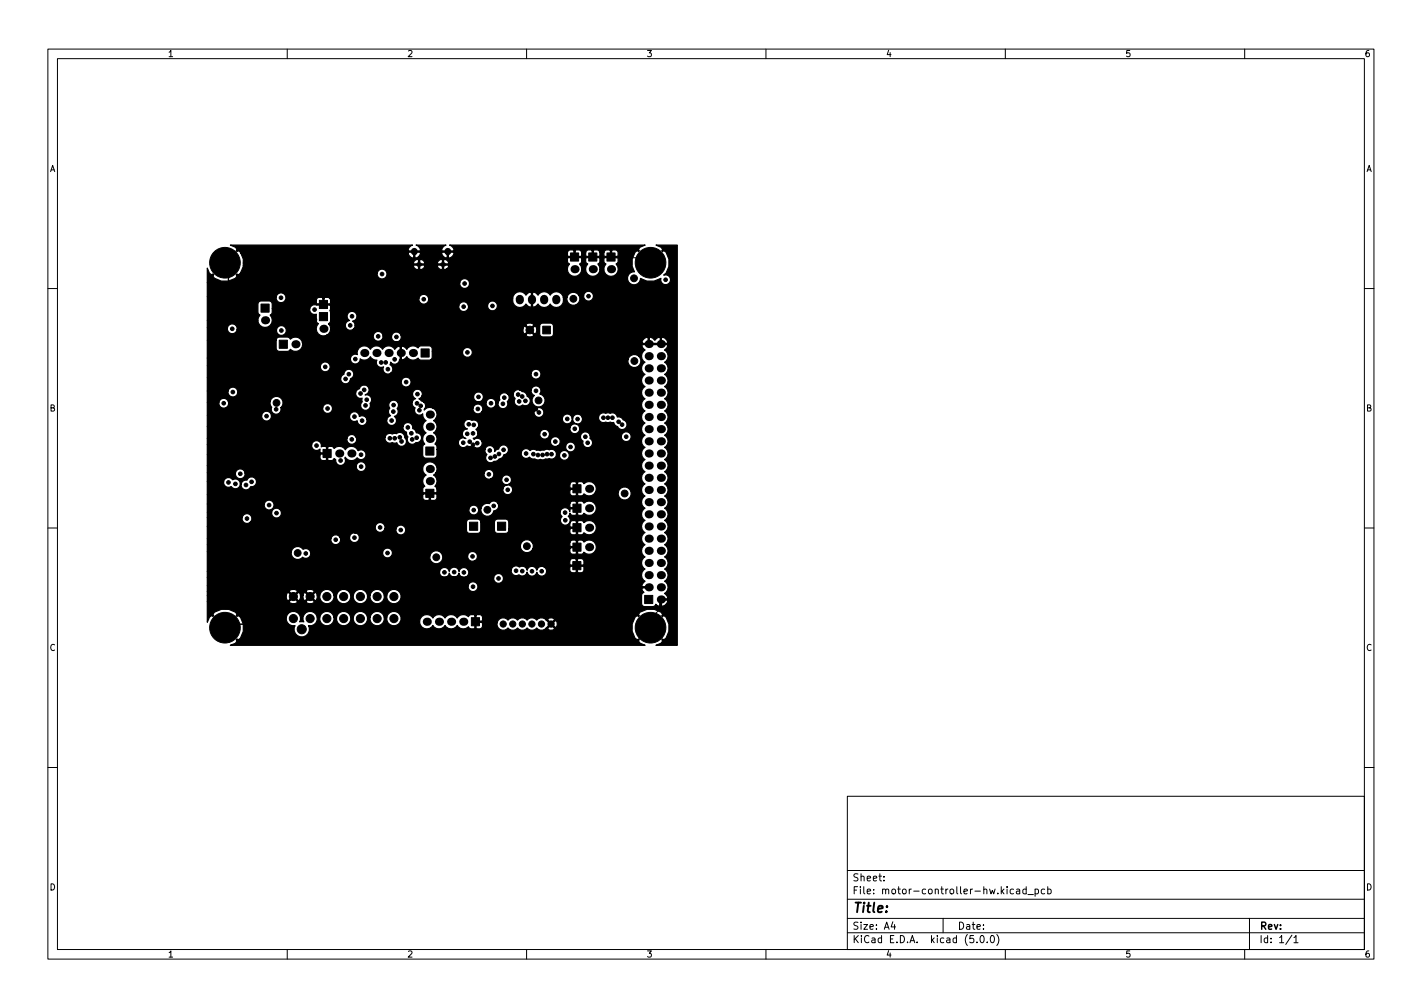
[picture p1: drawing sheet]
<svg xmlns="http://www.w3.org/2000/svg" width="297mm" height="210mm" viewBox="0 0 297 210" stroke-linecap="round" stroke-linejoin="round" font-family="sans-serif">
<defs><g id="words">
<text font-size="2.8" x="178" y="190.6">Title:</text>
<g font-size="2.1">
<text x="178" y="184">Sheet:</text>
<text x="178" y="186.7">File: motor-controller-hw.kicad_pcb</text>
<text x="178" y="196.9">KiCad E.D.A. kicad (5.0.0)</text>
<text x="178" y="194.1">Size: A4</text>
<text x="200" y="194.1">Date:</text>
<text x="263" y="194.1">Rev:</text>
<text x="263" y="196.9">Id: 1/1</text>
</g>
<g font-size="1.8">
<text x="35" y="11.9">1</text>
<text x="85" y="11.9">2</text>
<text x="135" y="11.9">3</text>
<text x="185" y="11.9">4</text>
<text x="235" y="11.9">5</text>
<text x="285" y="11.9">6</text>
<text x="10.3" y="35.9">A</text>
<text x="285.3" y="35.9">A</text>
<text x="10.3" y="85.9">B</text>
<text x="285.3" y="85.9">B</text>
<text x="10.3" y="135.9">C</text>
<text x="285.3" y="135.9">C</text>
<text x="10.3" y="185.9">D</text>
<text x="285.3" y="185.9">D</text>
<text x="35" y="199.9">1</text>
<text x="85" y="199.9">2</text>
<text x="135" y="199.9">3</text>
<text x="185" y="199.9">4</text>
<text x="235" y="199.9">5</text>
<text x="285" y="199.9">6</text>
</g>
</g></defs>
<g fill="none" stroke="#000" stroke-width=".21">
<path d="M10 10.2h277v190.1h-277zM12 12.2h273v186.1h-273zM60 10.2v2M110 10.2v2M160 10.2v2M210 10.2v2M260 10.2v2M127.6 53.7h1l.2 .1h6l1.1 1.1M10 60.2h2M285 60.2h2M10 110.2h2M285 110.2h2"/>
<path d="M138 125.2l-.2 .2v1.8l-1.3 1.3v1.9l-.6 .7M10 160.2h2M177 166.3h108v32h-108zM285 160.2h2M60 198.3v2M110 198.3v2M160 198.3v2M177 194.8h108M177 191.8h108M177 187.8h108M177 181.8h108M184.6 183.8v.1"/>
<path d="M184.6 183v.1M186.5 192.5l-.4 1h1M186.9 193v1M197 191.8v3M204.1 196.7v.1M204.9 195.4l.2-.1a.8 .8 0 0 1 .5 .8 .8 .8 0 0 1-.5 .7 1 1 0 0 1-.2-1.4zM206.2 196.7v.1M207 195.5l.2-.2a.8 .8 0 0 1 .5 .8 .8 .8 0 0 1-.5 .7l-.2-.1-.1-.4zM208.2 195.1a1.72 1.72 0 0 1 0 2.3M210 198.3v2M211.7 185.7l-.4-.1-.3 .3 .1 .7h.6M212.4 185.7h.5l.1 .9"/>
<path d="M213 186l-.5 .1-.2 .2 .2 .3h.5M214.4 185.7l-.5-.1-.3 .3 .2 .7h.6M214.4 185.1v1.5M214.7 186.8h1.2M216.2 185.7l.4-.1 .3 .3-.1 .7h-.6M216.2 185.6v1.5M218.2 185.7l-.4-.1-.3 .3 .1 .7h.6M218.9 185.7l.4-.1 .3 .3-.2 .7h-.5M218.9 185.1v1.5M260 198.3v2M261 191.8v6.5M269.9 195.3l-1.3 1.9"/>
<path d="M270.3 195.8l.4-.5v1.5M270.3 196.8h.8"/>
</g>
<g fill="#000" stroke="#000" stroke-width=".21">
<path d="M119.2 52.8h1.7v1.7h-1.7zM123 52.8h1.7v1.7h-1.7zM126.8 52.8h1.7v1.7h-1.7zM54.5 63.5h1.7v1.7h-1.7zM58.3 71h1.7v1.7h-1.7zM66.7 65.3h1.7v1.7h-1.7zM66.7 62.7h1.7v1.7h-1.7zM87.9 72.9h1.7v1.7h-1.7zM113.4 68.1h1.6v1.6h-1.6zM67.5 93.8h1.7v1.7h-1.7zM88.9 93.3h1.7v1.7h-1.7zM88.9 102.2h1.7v1.7h-1.7z"/>
<path d="M98.1 109h1.7v1.7h-1.7zM103.9 109h1.7v1.7h-1.7zM119.6 117.3h1.7v1.7h-1.7zM119.7 105.3h1.7v1.7h-1.7zM119.7 113.4h1.7v1.7h-1.7zM119.7 101.2h1.7v1.7h-1.7zM119.7 109.3h1.7v1.7h-1.7zM98.5 129h1.7v1.7h-1.7zM134.7 124.3h1.7v1.7h-1.7z"/>
<circle cx="44.6" cy="54.9" r=".4"/>
<circle cx="45.3" cy="56.6" r=".4"/>
<circle cx="45.3" cy="53.2" r=".4"/>
<circle cx="47" cy="52.5" r=".4"/>
<circle cx="47" cy="57.3" r=".4"/>
<circle cx="47" cy="54.9" r="3.2"/>
<circle cx="48.7" cy="56.6" r=".4"/>
<circle cx="48.7" cy="53.2" r=".4"/>
<circle cx="49.4" cy="54.9" r=".4"/>
<circle cx="76.1" cy="57.1" r=".38"/>
<circle cx="79.8" cy="57.2" r=".38"/>
<circle cx="83.8" cy="57.3" r=".38"/>
<circle cx="97.1" cy="59.2" r=".38"/>
<circle cx="99.8" cy="59.2" r=".38"/>
<circle cx="132.4" cy="58.1" r=".71"/>
<circle cx="133.5" cy="54.9" r=".4"/>
<circle cx="134.2" cy="56.6" r=".4"/>
<circle cx="134.2" cy="53.2" r=".4"/>
<circle cx="135.9" cy="52.5" r=".4"/>
<circle cx="135.9" cy="57.3" r=".4"/>
<circle cx="135.9" cy="54.9" r="3.2"/>
<circle cx="137.6" cy="56.6" r=".4"/>
<circle cx="137.6" cy="53.2" r=".4"/>
<circle cx="138.3" cy="54.9" r=".4"/>
<circle cx="139" cy="58.4" r=".38"/>
<circle cx="48.5" cy="68.7" r=".38"/>
<circle cx="51.3" cy="63.3" r=".38"/>
<circle cx="56.6" cy="75.2" r=".38"/>
<circle cx="58.7" cy="79.2" r=".38"/>
<circle cx="58.7" cy="62.2" r=".38"/>
<circle cx="58.8" cy="69" r=".38"/>
<circle cx="60.7" cy="62.1" r=".38"/>
<circle cx="65.7" cy="64.6" r=".38"/>
<circle cx="65.8" cy="66.7" r=".38"/>
<circle cx="67.9" cy="76.6" r=".38"/>
<circle cx="72.2" cy="79.1" r=".38"/>
<circle cx="72.9" cy="78.1" r=".38"/>
<circle cx="73.2" cy="67.9" r=".38"/>
<circle cx="73.5" cy="66" r=".38"/>
<circle cx="74.2" cy="75" r=".38"/>
<circle cx="79" cy="70.2" r=".38"/>
<circle cx="79.6" cy="75.7" r=".38"/>
<circle cx="80.6" cy="75.7" r=".38"/>
<circle cx="81" cy="77.1" r=".38"/>
<circle cx="82.4" cy="75" r=".38"/>
<circle cx="82.8" cy="70.4" r=".38"/>
<circle cx="84.3" cy="65.9" r=".38"/>
<circle cx="84.8" cy="79.8" r=".38"/>
<circle cx="88.5" cy="62.5" r=".38"/>
<circle cx="95.3" cy="71.1" r=".38"/>
<circle cx="96.9" cy="64" r=".38"/>
<circle cx="97.6" cy="73.6" r=".38"/>
<circle cx="99.8" cy="64.1" r=".38"/>
<circle cx="102.9" cy="63.9" r=".38"/>
<circle cx="110.7" cy="68.9" r=".8"/>
<circle cx="112" cy="78.1" r=".38"/>
<circle cx="119.8" cy="62.4" r=".71"/>
<circle cx="122.9" cy="61.8" r=".38"/>
<circle cx="126.4" cy="62.1" r=".38"/>
<circle cx="132.5" cy="75.4" r=".71"/>
<circle cx="45.4" cy="97.5" r=".38"/>
<circle cx="46.7" cy="84.2" r=".38"/>
<circle cx="48.6" cy="81.9" r=".38"/>
<circle cx="50.2" cy="98.9" r=".38"/>
<circle cx="51.5" cy="98.7" r=".38"/>
<circle cx="53.7" cy="80.7" r=".38"/>
<circle cx="55.2" cy="93.4" r=".38"/>
<circle cx="55.7" cy="86.9" r=".38"/>
<circle cx="57.7" cy="85.5" r=".38"/>
<circle cx="57.8" cy="84.1" r=".71"/>
<circle cx="64.8" cy="83.1" r=".38"/>
<circle cx="66.1" cy="93" r=".38"/>
<circle cx="68.4" cy="85.3" r=".38"/>
<circle cx="71.1" cy="96.2" r=".38"/>
<circle cx="73.5" cy="91.7" r=".38"/>
<circle cx="74" cy="87" r=".38"/>
<circle cx="74.4" cy="84.8" r=".38"/>
<circle cx="74.5" cy="90.9" r=".38"/>
<circle cx="75.3" cy="82.2" r=".38"/>
<circle cx="75.4" cy="94.9" r=".38"/>
<circle cx="75.4" cy="97.4" r=".38"/>
<circle cx="75.6" cy="87.8" r=".38"/>
<circle cx="76.1" cy="80" r=".38"/>
<circle cx="76.1" cy="81.4" r=".38"/>
<circle cx="76.4" cy="84.7" r=".38"/>
<circle cx="76.6" cy="83.5" r=".38"/>
<circle cx="80.3" cy="87.6" r=".38"/>
<circle cx="81.3" cy="83.3" r=".38"/>
<circle cx="81.4" cy="91.5" r=".38"/>
<circle cx="81.8" cy="87.8" r=".38"/>
<circle cx="82.2" cy="85.9" r=".38"/>
<circle cx="82.2" cy="84.6" r=".38"/>
<circle cx="82.4" cy="91.5" r=".38"/>
<circle cx="83.5" cy="91.3" r=".38"/>
<circle cx="83.9" cy="92.2" r=".38"/>
<circle cx="85.2" cy="89.2" r=".38"/>
<circle cx="85.9" cy="90.5" r=".38"/>
<circle cx="86.1" cy="91.7" r=".38"/>
<circle cx="87" cy="91.4" r=".38"/>
<circle cx="87.1" cy="84.2" r=".38"/>
<circle cx="87.2" cy="82.3" r=".38"/>
<circle cx="87.6" cy="85.7" r=".38"/>
<circle cx="87.9" cy="84.7" r=".38"/>
<circle cx="96.8" cy="92.4" r=".38"/>
<circle cx="97.6" cy="90.6" r=".38"/>
<circle cx="97.9" cy="88.6" r=".38"/>
<circle cx="98.1" cy="92.2" r=".38"/>
<circle cx="98.8" cy="90.5" r=".38"/>
<circle cx="98.8" cy="92.9" r=".38"/>
<circle cx="99" cy="88.7" r=".38"/>
<circle cx="99.7" cy="92.5" r=".38"/>
<circle cx="99.8" cy="85.4" r=".38"/>
<circle cx="99.9" cy="82.9" r=".38"/>
<circle cx="101.3" cy="83.5" r=".38"/>
<circle cx="102.1" cy="99" r=".38"/>
<circle cx="102.3" cy="94.1" r=".38"/>
<circle cx="102.5" cy="95.6" r=".38"/>
<circle cx="102.6" cy="84.2" r=".38"/>
<circle cx="103.4" cy="95.3" r=".38"/>
<circle cx="104.1" cy="90.4" r=".38"/>
<circle cx="104.1" cy="89.2" r=".38"/>
<circle cx="104.2" cy="94.8" r=".38"/>
<circle cx="105.1" cy="84.3" r=".38"/>
<circle cx="105.2" cy="93.9" r=".38"/>
<circle cx="105.3" cy="83" r=".38"/>
<circle cx="106.4" cy="89.2" r=".38"/>
<circle cx="106.4" cy="90.4" r=".38"/>
<circle cx="106.8" cy="80.8" r=".38"/>
<circle cx="108.2" cy="82.4" r=".38"/>
<circle cx="108.4" cy="83.8" r=".38"/>
<circle cx="109.1" cy="82.8" r=".38"/>
<circle cx="109.8" cy="83.7" r=".38"/>
<circle cx="109.9" cy="94.7" r=".38"/>
<circle cx="111.4" cy="94.8" r=".38"/>
<circle cx="111.9" cy="85.4" r=".38"/>
<circle cx="112" cy="81.6" r=".38"/>
<circle cx="112.4" cy="95" r=".38"/>
<circle cx="112.5" cy="83.6" r=".71"/>
<circle cx="112.6" cy="86.1" r=".38"/>
<circle cx="113.3" cy="95" r=".38"/>
<circle cx="113.5" cy="93.4" r=".38"/>
<circle cx="113.8" cy="90.7" r=".38"/>
<circle cx="113.9" cy="81.5" r=".38"/>
<circle cx="114.3" cy="94.8" r=".38"/>
<circle cx="115.2" cy="94.8" r=".38"/>
<circle cx="116" cy="92.2" r=".38"/>
<circle cx="117.9" cy="95.1" r=".38"/>
<circle cx="118.1" cy="91.2" r=".38"/>
<circle cx="118.5" cy="87.5" r=".38"/>
<circle cx="119.2" cy="93.3" r=".38"/>
<circle cx="120.1" cy="89.5" r=".38"/>
<circle cx="120.7" cy="87.5" r=".38"/>
<circle cx="122" cy="83.3" r=".38"/>
<circle cx="122.3" cy="91.2" r=".38"/>
<circle cx="122.8" cy="92.5" r=".38"/>
<circle cx="126" cy="87.2" r=".38"/>
<circle cx="127" cy="87.2" r=".38"/>
<circle cx="127.8" cy="99.4" r=".38"/>
<circle cx="127.9" cy="87.2" r=".38"/>
<circle cx="129.2" cy="88.1" r=".38"/>
<circle cx="129.9" cy="88.7" r=".38"/>
<circle cx="130.8" cy="91.2" r=".38"/>
<circle cx="46.8" cy="105" r=".38"/>
<circle cx="47.7" cy="100.7" r=".38"/>
<circle cx="49.2" cy="101" r=".38"/>
<circle cx="51.4" cy="101.3" r=".38"/>
<circle cx="51.6" cy="108.3" r=".38"/>
<circle cx="52.6" cy="100.6" r=".38"/>
<circle cx="56.2" cy="105.5" r=".38"/>
<circle cx="57.8" cy="107.1" r=".38"/>
<circle cx="59.9" cy="102.1" r=".38"/>
<circle cx="62.2" cy="115.5" r=".71"/>
<circle cx="63.9" cy="115.6" r=".38"/>
<circle cx="67.6" cy="103.3" r=".38"/>
<circle cx="70.1" cy="112.7" r=".38"/>
<circle cx="70.2" cy="110.1" r=".38"/>
<circle cx="74" cy="112.3" r=".38"/>
<circle cx="74.2" cy="111" r=".38"/>
<circle cx="75" cy="116.5" r=".38"/>
<circle cx="77.3" cy="109" r=".38"/>
<circle cx="79.4" cy="110.1" r=".38"/>
<circle cx="80.9" cy="115.5" r=".38"/>
<circle cx="82.8" cy="102.8" r=".38"/>
<circle cx="83.7" cy="110.7" r=".38"/>
<circle cx="87.1" cy="112.4" r=".38"/>
<circle cx="91.1" cy="116.4" r=".71"/>
<circle cx="92.8" cy="119.5" r=".38"/>
<circle cx="94.9" cy="119.5" r=".38"/>
<circle cx="96.9" cy="119.5" r=".38"/>
<circle cx="98.1" cy="113.4" r=".38"/>
<circle cx="98.7" cy="116.2" r=".38"/>
<circle cx="99" cy="106.5" r=".38"/>
<circle cx="101.8" cy="106.4" r=".71"/>
<circle cx="103.1" cy="105.6" r=".38"/>
<circle cx="105.8" cy="100.2" r=".38"/>
<circle cx="106.1" cy="102.3" r=".38"/>
<circle cx="107.8" cy="119.2" r=".38"/>
<circle cx="108.4" cy="113.2" r=".38"/>
<circle cx="109.1" cy="119.2" r=".38"/>
<circle cx="110.1" cy="114" r=".71"/>
<circle cx="111.1" cy="119.3" r=".38"/>
<circle cx="113.2" cy="119.3" r=".38"/>
<circle cx="118" cy="107" r=".38"/>
<circle cx="118.1" cy="108.6" r=".38"/>
<circle cx="129.6" cy="112.3" r=".38"/>
<circle cx="130.5" cy="103" r=".71"/>
<circle cx="44.6" cy="131.1" r=".4"/>
<circle cx="45.3" cy="129.4" r=".4"/>
<circle cx="45.3" cy="132.8" r=".4"/>
<circle cx="47" cy="133.5" r=".4"/>
<circle cx="47" cy="128.7" r=".4"/>
<circle cx="47" cy="131.1" r="3.2"/>
<circle cx="48.7" cy="132.8" r=".4"/>
<circle cx="48.7" cy="129.4" r=".4"/>
<circle cx="49.4" cy="131.1" r=".4"/>
<circle cx="61.3" cy="124.6" r=".85"/>
<circle cx="61.3" cy="129.2" r=".85"/>
<circle cx="63" cy="131.4" r=".95"/>
<circle cx="64.8" cy="124.6" r=".85"/>
<circle cx="64.8" cy="129.2" r=".85"/>
<circle cx="68.3" cy="124.6" r=".85"/>
<circle cx="68.3" cy="129.2" r=".85"/>
<circle cx="71.8" cy="124.6" r=".85"/>
<circle cx="71.8" cy="129.2" r=".85"/>
<circle cx="75.3" cy="124.6" r=".85"/>
<circle cx="75.3" cy="129.2" r=".85"/>
<circle cx="78.8" cy="124.6" r=".85"/>
<circle cx="78.8" cy="129.2" r=".85"/>
<circle cx="82.3" cy="124.6" r=".85"/>
<circle cx="82.3" cy="129.2" r=".85"/>
<circle cx="98" cy="124" r=".38"/>
<circle cx="98.8" cy="122.5" r=".38"/>
<circle cx="104.1" cy="120.8" r=".38"/>
<circle cx="105.1" cy="130.3" r=".65"/>
<circle cx="105.8" cy="124.8" r=".38"/>
<circle cx="107.1" cy="130.3" r=".65"/>
<circle cx="109.1" cy="130.3" r=".65"/>
<circle cx="111.1" cy="130.3" r=".65"/>
<circle cx="113.1" cy="130.3" r=".65"/>
<circle cx="114.9" cy="122.5" r=".38"/>
<circle cx="115.1" cy="130.3" r=".65"/>
<circle cx="133.5" cy="131.1" r=".4"/>
<circle cx="134.2" cy="129.4" r=".4"/>
<circle cx="134.2" cy="132.8" r=".4"/>
<circle cx="135.9" cy="128.7" r=".4"/>
<circle cx="135.9" cy="133.5" r=".4"/>
<circle cx="135.9" cy="131.1" r="3.2"/>
<circle cx="137.6" cy="129.4" r=".4"/>
<circle cx="137.6" cy="132.8" r=".4"/>
<circle cx="138.3" cy="131.1" r=".4"/>
</g>
<path d="M86.5 52.5v.1M93.5 52.5v.1" fill="none" stroke="#000" stroke-width="1.4"/>
<path d="M87.4 55.2h.3M92.4 55.2h.3" fill="none" stroke="#000" stroke-width=".95"/>
<g fill="#000">
<circle cx="120" cy="56.2" r=".85"/>
<circle cx="123.8" cy="56.2" r=".85"/>
<circle cx="127.6" cy="56.2" r=".85"/>
<circle cx="55.4" cy="66.9" r=".85"/>
<circle cx="61.7" cy="71.9" r=".85"/>
<circle cx="67.6" cy="68.7" r=".85"/>
<circle cx="76.1" cy="73.7" r=".85"/>
<circle cx="78.6" cy="73.7" r=".85"/>
<circle cx="81.2" cy="73.7" r=".85"/>
<circle cx="83.7" cy="73.7" r=".85"/>
<circle cx="86.3" cy="73.7" r=".85"/>
<circle cx="135.5" cy="76.9" r=".85"/>
<circle cx="135.5" cy="71.8" r=".85"/>
<circle cx="135.5" cy="74.4" r=".85"/>
<circle cx="135.5" cy="79.4" r=".85"/>
<circle cx="138" cy="76.9" r=".85"/>
<circle cx="138" cy="79.4" r=".85"/>
<circle cx="138" cy="74.4" r=".85"/>
<circle cx="138" cy="71.8" r=".85"/>
<circle cx="70.9" cy="94.7" r=".85"/>
<circle cx="73.4" cy="94.7" r=".85"/>
<circle cx="89.8" cy="91.6" r=".85"/>
<circle cx="89.8" cy="89.1" r=".85"/>
<circle cx="89.8" cy="86.6" r=".85"/>
<circle cx="89.8" cy="97.9" r=".85"/>
<circle cx="135.5" cy="94.7" r=".85"/>
<circle cx="135.5" cy="99.8" r=".85"/>
<circle cx="135.5" cy="87.1" r=".85"/>
<circle cx="135.5" cy="82" r=".85"/>
<circle cx="135.5" cy="97.2" r=".85"/>
<circle cx="135.5" cy="89.6" r=".85"/>
<circle cx="135.5" cy="84.5" r=".85"/>
<circle cx="135.5" cy="92.1" r=".85"/>
<circle cx="138" cy="92.1" r=".85"/>
<circle cx="138" cy="84.5" r=".85"/>
<circle cx="138" cy="94.7" r=".85"/>
<circle cx="138" cy="89.6" r=".85"/>
<circle cx="138" cy="87.1" r=".85"/>
<circle cx="138" cy="99.8" r=".85"/>
<circle cx="138" cy="97.2" r=".85"/>
<circle cx="138" cy="82" r=".85"/>
<circle cx="89.8" cy="100.5" r=".85"/>
<circle cx="123.1" cy="114.2" r=".85"/>
<circle cx="123.1" cy="110.2" r=".85"/>
<circle cx="123.1" cy="106.1" r=".85"/>
<circle cx="123.1" cy="102.1" r=".85"/>
<circle cx="135.5" cy="115" r=".85"/>
<circle cx="135.5" cy="109.9" r=".85"/>
<circle cx="135.5" cy="107.4" r=".85"/>
<circle cx="135.5" cy="112.5" r=".85"/>
<circle cx="135.5" cy="104.8" r=".85"/>
<circle cx="135.5" cy="117.5" r=".85"/>
<circle cx="135.5" cy="102.3" r=".85"/>
<circle cx="138" cy="117.5" r=".85"/>
<circle cx="138" cy="112.5" r=".85"/>
<circle cx="138" cy="109.9" r=".85"/>
<circle cx="138" cy="104.8" r=".85"/>
<circle cx="138" cy="102.3" r=".85"/>
<circle cx="138" cy="115" r=".85"/>
<circle cx="138" cy="107.4" r=".85"/>
<circle cx="89.2" cy="129.8" r=".85"/>
<circle cx="91.7" cy="129.8" r=".85"/>
<circle cx="94.2" cy="129.8" r=".85"/>
<circle cx="96.8" cy="129.8" r=".85"/>
<circle cx="135.5" cy="122.6" r=".85"/>
<circle cx="135.5" cy="120.1" r=".85"/>
<circle cx="138" cy="125.2" r=".85"/>
<circle cx="138" cy="122.6" r=".85"/>
<circle cx="138" cy="120.1" r=".85"/>
</g>
<path d="M108.6 62.4v.3M111.1 62.4v.3M113.7 62.4v.3M116.2 62.4v.3" fill="none" stroke="#000" stroke-width="1.7"/>
<path d="M47 54.9l.7 .7v4.1l3.6 3.6M61.3 124.6l-5.8 5.7h-7.8l-.7 .8" fill="none" stroke="#000" stroke-width=".3"/>
<path d="M45.9 54l.2-.2 .9 .9 .9-.9 .1 .2-.8 .9 .8 .8-.1 .2-.9-.9-.9 .9-.2-.2 .9-.8zM43.3 56l.5 1.1 .4 .3 .3-.2 .2 .2-.3 .2a3.4 3.4 0 0 0 5.2 0l-.3-.2 .2-.2 .2 .2 .5-.4h28.6a1.04 1.04 0 0 0 1.2 1.2 1.04 1.04 0 0 0 .7-1.6 1.04 1.04 0 0 0-1.8 0l-.1 .4h-28.6l.6-1.5h35.5l.5 .7 .4 .1 .2-.1v-.8h.3v.8a.8 .8 0 0 0 1.1-.7h2.5l.5 .7 .4 .1 .2-.1v-.8h.3v.8l.1 .1 .4-.1h25.3l.1 .6a1.52 1.52 0 0 0 1.7 .9 1.52 1.52 0 0 0 1.2-1.5h.8l.1 .6a1.52 1.52 0 0 0 1.7 .9 1.52 1.52 0 0 0 1.2-1.5h.8l.1 .6a1.51 1.51 0 0 0 2.3 .7 1.51 1.51 0 0 0 .2-2.4l.4-.5v-.6l-.1-.2h-2.7l-.1 .2v.6l.4 .5-.4 .5-.1 .6h-.8l-.1-.6-.3-.5 .4-.5v-.6l-.1-.2h-2.7l-.2 .2v.6l.5 .5-.4 .5-.1 .6h-.8l-.1-.6-.3-.5 .4-.5v-.6l-.2-.2h-2.6l-.2 .2v.6l.5 .5-.4 .5-.1 .6h-25.3l.4-.3 .2-.4-.2-.1h-2.1l-.2 .1h-2.5l-.2-.1h-2.1l-.2 .1h-35.5v-.6h35.5l.2 .2h.9v-.8h.3v.8h.9l.2-.2h2.5l.2 .2h.9v-.8h.3v.8h.9a.78 .78 0 0 0-.8-1l-.4 .2a.8 .8 0 0 0-1.1 .6h-2.5l-.5-.6-.5-.2-.4 .2a.8 .8 0 0 0-1.1 .6h-35.5v-.8l-.5-1.2h34.9a.97 .97 0 0 0 1.2 .9v-1.1h.3v1.1l.2 .1 .8-.6 .2-.4h4.3a.97 .97 0 0 0 1.2 .9v-1.1h.3v1.1l.2 .1a1.02 1.02 0 0 0 .8-1.2h23.8v.7l.2 .1h1.2v-1.2h.2v1.2h1.2l.2-.1v-.7h.8v.7l.2 .1h1.2v-1.2h.3v1.2h1.2l.1-.1v-.7h.9v.7l.1 .1h1.2v-1.2h.3v1.2h1.2l.1-.1-.1-.9-.4-.3h-.7l-.1 .1-1.1-.1-.5 .5h-.9l-.5-.5h-.7l-.1 .1-1.2-.1-.5 .5h-.8l-.5-.5h-.7l-.2 .1-1.1-.1-.5 .5h-26.1l-.2 .2h-4.3l-.2-.2h-2.3l-.2 .2h-34.9l-.6-.6-.2 .2-.2-.2 .3-.2-.4-.5-1.1-.4h38.1l-.8 .5-.2 .5 .2 .2h2.3a.98 .98 0 0 0-.8-1.2h6.3l-.8 .5-.2 .5 .2 .2h2.3a.98 .98 0 0 0-.8-1.2h40.9l-1.1 .4-.4 .5 .3 .2-.2 .2-.3-.2-.4 .4-.6 1.4v1.5l.4 1.2h-.3a1.37 1.37 0 0 0-1.1 1.5 1.37 1.37 0 0 0 1.4 1.2 1.37 1.37 0 0 0 1.3-1.4 3.9 3.9 0 0 0 4.3 0 1.04 1.04 0 0 0 1 1.3 1.04 1.04 0 0 0 1-1.3 1.04 1.04 0 0 0-1.5-.7 3.4 3.4 0 0 0 0-5.1l-.2 .2-.2-.2 .3-.2-.4-.5-1.1-.4h4.5v83.5h-4.5l1.1-.4 .4-.5-.3-.2 .2-.2 .2 .2a3.4 3.4 0 0 0 0-5.1l-.2 .2-.2-.2 .3-.2-.4-.5a3.5 3.5 0 0 0-4.8 .5l.3 .2-.2 .2-.3-.2-.4 .4a3.5 3.5 0 0 0 .4 4.7l.3-.2 .2 .2-.3 .2 .4 .5 1.1 .4h-86.7l1.1-.4 .4-.5-.3-.2 .2-.2 .2 .2a3.5 3.5 0 0 0 .5-4.7h9.6a1.5 1.5 0 0 0 1.8 1.7 1.6 1.6 0 0 0 1.4 2.4 1.6 1.6 0 0 0 1.4-2.4 1.5 1.5 0 0 0 1.9-1.7h.5v.6a1.51 1.51 0 0 0 1.8 1.1 1.51 1.51 0 0 0 1.2-1.7h.5v.6a1.51 1.51 0 0 0 1.8 1.1 1.51 1.51 0 0 0 1.2-1.7h.5v.6a1.51 1.51 0 0 0 1.8 1.1 1.51 1.51 0 0 0 1.2-1.7h.5v.6a1.51 1.51 0 0 0 1.8 1.1 1.51 1.51 0 0 0 1.2-1.7h.5v.6a1.5 1.5 0 0 0 1.3 1.2 1.5 1.5 0 0 0 1.5-.9h4l.2 .6a1.51 1.51 0 0 0 2.6 .2 1.48 1.48 0 0 0 2.6 0 1.48 1.48 0 0 0 2.5 0 1.51 1.51 0 0 0 2.4 .3l.4 .4h.7l.2-.2v-1.2h.2v1.2l.2 .2h.7l.5-.5-.1-.8h3.1a1.3 1.3 0 0 0 .7 1.5 1.3 1.3 0 0 0 1.6-.4 1.26 1.26 0 0 0 2 0 1.26 1.26 0 0 0 2 0 1.26 1.26 0 0 0 2 0 1.25 1.25 0 0 0 1.9 .1h.4v.2a.9 .9 0 0 0 1.4-.2l-.7-.7-.7 .7h-.4l.9-.9h.4l.7 .7h.2a.9 .9 0 0 0-.2-1.4l-.7 .7h-.4l-.9-.9h.4l.7 .7 .7-.7v-.2a.9 .9 0 0 0-1.4 .2h-.4l-.2-.2a1.27 1.27 0 0 0-1.7 .3 1.26 1.26 0 0 0-2 0 1.26 1.26 0 0 0-2 0 1.26 1.26 0 0 0-2 0 1.29 1.29 0 0 0-1.3-.5 1.29 1.29 0 0 0-1 1l-4.6-.1v-1.4h.2v1.2h1.2l.2-.2-.1-.9-.4-.3h-.7l-.2 .2-1.1-.2-.4 .5a1.51 1.51 0 0 0-2.4 .2 1.48 1.48 0 0 0-2.5 0 1.48 1.48 0 0 0-2.6 0 1.5 1.5 0 0 0-1.7-.6 1.5 1.5 0 0 0-1.1 1.4h-4l.2-.3a1.51 1.51 0 0 0-1.2-1.8 1.51 1.51 0 0 0-1.8 1.2h-.5l-.3-.6a1.51 1.51 0 0 0-1.5-.6 1.51 1.51 0 0 0-1.2 1.2h-.5l-.3-.6a1.51 1.51 0 0 0-1.5-.6 1.51 1.51 0 0 0-1.2 1.2h-.5l-.3-.6a1.51 1.51 0 0 0-1.5-.6 1.51 1.51 0 0 0-1.2 1.2h-.5l-.3-.6a1.51 1.51 0 0 0-1.5-.6 1.51 1.51 0 0 0-1.2 1.2h-.5l-.3-.6a1.5 1.5 0 0 0-2-.5 1.5 1.5 0 0 0-.5 2h-.9l.2-.3a1.51 1.51 0 0 0-1.2-1.8 1.51 1.51 0 0 0-1.8 1.2h-9.6l-.5-.4-.2 .2-.2-.2 .3-.2-.4-.5a3.5 3.5 0 0 0-4.8 .5l.3 .2-.2 .2-.3-.2-.4 .4-.5 1v-4.3h17.1l.1 .3a1.1 1.1 0 0 0 1.6-.3h1.8l.1 .3a1.1 1.1 0 0 0 1.6-.3l-.8-.9-.9 .9h-1.8l-.8-.9-.9 .9h-17.1v-1.3h16.5l.2 1 .2 .1 .9-.8h.4l.8 .8 .3-.1 .2-1h.5l.2 1 .2 .1 .9-.8h.4l.8 .8 .3-.1 .2-.5v-.5h.5a1.51 1.51 0 0 0 1.5 1.8 1.51 1.51 0 0 0 1.5-1.8h.5v.6a1.51 1.51 0 0 0 1.8 1.1 1.51 1.51 0 0 0 1.2-1.7h.5v.6a1.51 1.51 0 0 0 1.8 1.1 1.51 1.51 0 0 0 1.2-1.7h.5v.6a1.51 1.51 0 0 0 1.8 1.1 1.51 1.51 0 0 0 1.2-1.7h.5v.6a1.51 1.51 0 0 0 2.3 .9 1.51 1.51 0 0 0 0-2.5 1.51 1.51 0 0 0-2.3 1h-.5l-.3-.6a1.51 1.51 0 0 0-1.5-.6 1.51 1.51 0 0 0-1.2 1.2h-.5l-.3-.6a1.51 1.51 0 0 0-1.5-.6 1.51 1.51 0 0 0-1.2 1.2h-.5l-.3-.6a1.51 1.51 0 0 0-1.5-.6 1.51 1.51 0 0 0-1.2 1.2h-.5l-.3-.6a1.51 1.51 0 0 0-1.5-.6 1.51 1.51 0 0 0-1.2 1.2h-.5l-.2-.5-.3-.1-.8 .9h-.4l-.9-.9-.2 .1-.2 .5h-.5l-.2-.5-.3-.1-.8 .9h-.4l-.9-.9-.2 .1-.2 .5h-16.5v-.8h17.1l.9 .9 .8-.9h1.8l.9 .9 .8-.9a1.02 1.02 0 0 0-1.7 0h-1.8v-.2a1.1 1.1 0 0 0-1.7 .2h-17.1v-1.2h54.5v.4a1.04 1.04 0 0 0 1.6 .7 1.04 1.04 0 0 0 0-1.8 1.04 1.04 0 0 0-1.6 .7h-54.5v-1.7h59.8v.4a1.04 1.04 0 0 0 1.6 .6 1.04 1.04 0 0 0 0-1.7 1.04 1.04 0 0 0-1.6 .7h-59.8v-1.3h48.5v.4a1.03 1.03 0 0 0 1.1 .8 1.03 1.03 0 0 0 1-.8 1.04 1.04 0 0 0 1 .8 1.04 1.04 0 0 0 1-.8 1.03 1.03 0 0 0 1.4 .8 1.03 1.03 0 0 0 .5-1.5h9v.4a1.03 1.03 0 0 0 1.6 .6 1.02 1.02 0 0 0 1.7-.6 1.03 1.03 0 0 0 1 .9 1.03 1.03 0 0 0 1-.8 1.03 1.03 0 0 0 1.6 .6 1.03 1.03 0 0 0 0-1.7h5.3l.1 .9 .4 .3h.7l.2-.2v-1.2h.2v1.2l.2 .2 .9-.1 .3-.4v-.7l-.2-.2-8.1 .2a1.02 1.02 0 0 0-1.6 .7 1.04 1.04 0 0 0-1-.9 1.04 1.04 0 0 0-1 .9 1.02 1.02 0 0 0-1.6-.7 1.02 1.02 0 0 0-1.7 .6h-9a1.04 1.04 0 0 0-1.1-.5 1.04 1.04 0 0 0-.8 .8 1.02 1.02 0 0 0-1-.9 1.02 1.02 0 0 0-1 .9 1.04 1.04 0 0 0-1.1-.8 1.04 1.04 0 0 0-1 .8h-48.5v-4.1h17.5v.5a1.35 1.35 0 0 0 1 1.1 1.35 1.35 0 0 0 1.4-.5 1.01 1.01 0 0 0 1.2 .1 1.01 1.01 0 0 0 .5-1.1h15v.4a1.03 1.03 0 0 0 .8 .8 1.03 1.03 0 0 0 1.1-.4h8v.5a1.36 1.36 0 0 0 1.7 1.1 1.36 1.36 0 0 0 .9-1.7h5.3v.4a1.01 1.01 0 0 0 1.4 .7h19.9v.7l.2 .2h1.2v-1.2h.2v1.2h1.2l.2-.2-.1-.9-.4-.3h-.7l-.2 .2-1.1-.2-.5 .5h-19.9a1.03 1.03 0 0 0 .3-1.7 1.03 1.03 0 0 0-1.7 .6h-5.3l-.1-.4a1.37 1.37 0 0 0-1.4-.6 1.37 1.37 0 0 0-1.1 1.1l-8-.1a1.04 1.04 0 0 0-.5-1.5 1.04 1.04 0 0 0-1.4 .8h-15l-.2-.3a1.03 1.03 0 0 0-1.4-.3 1.37 1.37 0 0 0-1.4-.6 1.37 1.37 0 0 0-1.1 1.1h-17.5v-1.4h65.4v.5a1.36 1.36 0 0 0 1.2 1.1 1.36 1.36 0 0 0 1.4-.9h7.7l.1 1 .4 .2h.7l.2-.1v-1.2h-1.2l-.2 .1h-7.7l.1-.7-.2-.5h7.8v.7l.2 .1h1.2v-1.2h.2v2.7l.2 .1h.7l.5-.4a1.51 1.51 0 0 0 2.1 0 1.51 1.51 0 0 0 0-2.1 1.51 1.51 0 0 0-2.1 0l-.5-.4h-.7l-.2 .1-1.1-.1-.5 .5h-7.8a1.37 1.37 0 0 0-1.4-.6 1.37 1.37 0 0 0-1.1 1.1h-65.4v-1.3h25.8v.4a1.03 1.03 0 0 0 1.5 .7 1.03 1.03 0 0 0 .3-1.5h2.1v.4a1.04 1.04 0 0 0 1.6 .6 1.04 1.04 0 0 0 0-1.7 1.04 1.04 0 0 0-1.6 .7h-2.1l-.2-.3a1.04 1.04 0 0 0-1.6 .7h-25.8v-2.6h35.1v.4a1.02 1.02 0 0 0 .9 .9 1.02 1.02 0 0 0 1.1-.7h2.3v.4a1.04 1.04 0 0 0 1.6 .6 1.04 1.04 0 0 0 0-1.7 1.04 1.04 0 0 0-1.6 .7h-2.3v-.2a1.04 1.04 0 0 0-.8-1.2 1.04 1.04 0 0 0-1.2 .8h-35.1v-1.8h7.3v.4a1.02 1.02 0 0 0 1.7 .5h45.1v1.7a.65 .65 0 0 0 .7 .7h1.7l.4-.2 .2-.5v-1.7h2.9v1.7a.65 .65 0 0 0 .6 .7l2-.1a.74 .74 0 0 0 .4-.8h12.7v.7l.3 .4 .9 .1 .2-.2v-1.2h-1.2l-.2 .2h-12.7v-1.5a.65 .65 0 0 0-.7-.6h-1.9l-.4 .6h-2.9a.65 .65 0 0 0-.6-.6h-2l-.4 .6h-45.1a1.03 1.03 0 0 0-.2-1.6 1.03 1.03 0 0 0-1.5 .7h-7.3v-1.2h13.4v.4a1.03 1.03 0 0 0 1.6 .7 1.03 1.03 0 0 0 .1-1.7h39.5v.4a1.03 1.03 0 0 0 1.3 .8 1.03 1.03 0 0 0 .7-1.3h.6v.5a1.36 1.36 0 0 0 1.2 1.1 1.36 1.36 0 0 0 1.4-1h13.9v.4l.4 .7a1.06 1.06 0 0 0 .1 1.6 1.06 1.06 0 0 0 1.5-.3v.7l.2 .2h1.2v-1.2h.2v2.6l.2 .2h.7l.5-.4a1.51 1.51 0 0 0 2.1-.1 1.51 1.51 0 0 0 0-2.1 1.51 1.51 0 0 0-2.1 0l-.5-.4h-.7l-.2 .2-1.1-.2-.6 .5a1.02 1.02 0 0 0-.2-1.4l.3-.7 .5 .5h.7l.2-.2v-1.2h-1.2l-.2 .2v.4a1.03 1.03 0 0 0-1-.8 1.03 1.03 0 0 0-1 .8h-13.9v-.2h.2a1.02 1.02 0 0 0 .7-1.5h15v.7l.2 .2h1.2v-1.2h.2v2.6l.2 .2h.7l.5-.4a1.51 1.51 0 0 0 2.1 0 1.51 1.51 0 0 0 0-2.2 1.51 1.51 0 0 0-2.1 .1l-.5-.5h-.7l-.2 .2-1.1-.2-.5 .5h-15a1.01 1.01 0 0 0-.9-.5 1.01 1.01 0 0 0-.9 .6 1.32 1.32 0 0 0-1.7 1h-.6l-.1-.3a1.04 1.04 0 0 0-1-.4 1.04 1.04 0 0 0-.9 .8h-39.6a1.04 1.04 0 0 0-1.6 .6h-13.4v-1.6h11.9v.4a1.04 1.04 0 0 0 1.6 .6 1.04 1.04 0 0 0 0-1.7 1.04 1.04 0 0 0-1.6 .7h-11.9v-2h45l.1 .9 .4 .3h.7l.2-.2v-1.2h.2v1.2l.2 .2 .9-.1 .3-.4v-.7l-.2-.2h-2.6l-.2 .2h-45v-2.8h3.4a1.04 1.04 0 0 0 .5 1.1 1.04 1.04 0 0 0 1.1 0 1.02 1.02 0 0 0 1.1 .4 1.02 1.02 0 0 0 .8-.9h.2v.4a1.02 1.02 0 0 0 .9 .8 1.02 1.02 0 0 0 1-.7 1.03 1.03 0 0 0 1.3-.7 1.03 1.03 0 0 0-.7-1.3 1.03 1.03 0 0 0-1.3 .7 1.03 1.03 0 0 0-1.2 .8h-.2v-.3a1.03 1.03 0 0 0-1.6-.6 1.03 1.03 0 0 0-1.1-.5 1.03 1.03 0 0 0-.8 .8h-3.4v-1.8h5.9v.4a1.04 1.04 0 0 0 1.6 .7 1.04 1.04 0 0 0 0-1.7 1.04 1.04 0 0 0-1.6 .6h-5.9v-1.5h31.1v.4a1.03 1.03 0 0 0 .9 .9 1.03 1.03 0 0 0 1-.6h12l.1 .6 .6 .7a1.48 1.48 0 0 0-.3 2.3l-.4 .5v.7l.2 .2h2.6l.2-.2v-.6h13.7v.4a1.03 1.03 0 0 0 1.1 .8 1.03 1.03 0 0 0 1-1h11.9v.7l.3 .4 .9 .1 .2-.1v-1.2h-1.2l-.2 .1h-11.9v-.2a1.04 1.04 0 0 0-1-.9 1.04 1.04 0 0 0-1.1 .9h-13.7l-.4-.6a1.48 1.48 0 0 0-.3-2.3l.4-.4h10.1v.4a1.01 1.01 0 0 0 1.4 .8h2.3v.4a1.02 1.02 0 0 0 1.5 .7h12.7v.7l.2 .1h1.2v-1.2h.2v2.7l.2 .1h.7l.5-.4a1.52 1.52 0 0 0 2.4-.3h4.7v.5a1.37 1.37 0 0 0 2.1 .9 1.37 1.37 0 0 0 0-2.3 1.37 1.37 0 0 0-2.1 .9h-4.7l.1-.2a1.51 1.51 0 0 0-.6-1.8 1.51 1.51 0 0 0-1.9 .2l-.5-.4h-.7l-.2 .1-1.1-.1-.5 .5h-12.7a1.03 1.03 0 0 0 .1-1.8 1.03 1.03 0 0 0-1.6 .7h-2.3l.2-.1a1.04 1.04 0 0 0 0-1.7 1.04 1.04 0 0 0-1.6 .6h-10.1l.2-.3a1.51 1.51 0 0 0-1.1-2 1.51 1.51 0 0 0-1.8 1.4h-12l.2-.3a1.04 1.04 0 0 0-.9-1.2 1.04 1.04 0 0 0-1.2 .8h-31.1v-2.2h23.5v.7l.3 .4 .9 .1 .2-.2v-1.2h-1.2l-.2 .2h-23.5v-2.2h21.8v.4a1.02 1.02 0 0 0 .7 .8 1.02 1.02 0 0 0 1-.3v.7l.2 .2h1.2v-1.2h.3v2.6l.1 .2h.7l.5-.5 .3 .3v.4a1.03 1.03 0 0 0 1.4 .7 1.03 1.03 0 0 0 .5-1.5l.1-.1 .2 .3a1.52 1.52 0 0 0 2.3-.2 1.03 1.03 0 0 0 1.4 .2 1.03 1.03 0 0 0 .2-1.5 1.03 1.03 0 0 0-1.4-.2 1.5 1.5 0 0 0-2.7-.2 1.51 1.51 0 0 0-2.3-.3l-.5-.4h-.7l-.1 .2-.5-.2-.9 .1a1.03 1.03 0 0 0-.7-1.3 1.03 1.03 0 0 0-1.3 .8h-21.8v-1.3h29.2v.4a1.03 1.03 0 0 0 1.3 .8 1.03 1.03 0 0 0 .6-1.4h6v.4a1.02 1.02 0 0 0 1.5 .7l.3 .1 .7-.1 .1 .3a1.03 1.03 0 0 0 1.6 .3 1.03 1.03 0 0 0-.1-1.6 1.01 1.01 0 0 0-.5-1 1.01 1.01 0 0 0-1.2 .2l-.6-.1-.3 .1-.3-.1a1.04 1.04 0 0 0-1.2 .8h-6l-.1-.1a1.04 1.04 0 0 0-1-.5 1.04 1.04 0 0 0-.8 .8h-29.2v-2.5h40.9l.1 .8 .6 .4v.5l.3 .5-.1 .3a1.02 1.02 0 0 0 .5 1.2 1.02 1.02 0 0 0 1.3-.3 1.03 1.03 0 0 0 1.2-1 1.03 1.03 0 0 0-1.2-1 .96 .96 0 0 0-.7-.9 1.03 1.03 0 0 0-.8-1.3 1.03 1.03 0 0 0-1.2 .8h-40.9v-2.3h11.4v.4a1.03 1.03 0 0 0 1.1 .8 1.03 1.03 0 0 0 .9-1.1h16.3v.4a1.03 1.03 0 0 0 1.6 .6 1.03 1.03 0 0 0 1.2 1.1 1.03 1.03 0 0 0 .8-1.3h4.2v.4a1.04 1.04 0 0 0 1.6 .7 1.04 1.04 0 0 0 0-1.8 1.01 1.01 0 0 0 .5-1.6 .98 .98 0 0 0 .2-1.3h3l.1 .8 .5 .3-.1 .4a1.02 1.02 0 0 0 .5 1.1 1.02 1.02 0 0 0 1.2-.2 1.37 1.37 0 0 0 .7 1.4 1.46 1.46 0 0 0 0 2.6 1.48 1.48 0 0 0-.3 2.3l-.2 .2-.2 .4v2l.6 .4h1.7a.65 .65 0 0 0 .7-.7v-1.1h10v.4l.4 .6-.1 .1a1.02 1.02 0 0 0 .2 1.4 1.02 1.02 0 0 0 1.4-.1 .99 .99 0 0 0 1.1-.5 .97 .97 0 0 0 .9-.9l.6-.1 .3-.3h2.8v.4a1.02 1.02 0 0 0 1.7 .5 1.31 1.31 0 0 0 1.2 .5l.4 .1 .7-.1 .6 .1 .5-.2 .7-.1a1 1 0 0 0 1.5-.8h.7v.4a1.04 1.04 0 0 0 1.6 .6 1.04 1.04 0 0 0 0-1.7 1.04 1.04 0 0 0-1.6 .7h-.7v-.3a1.02 1.02 0 0 0-1.4-.7 .96 .96 0 0 0-1.2 .1h-1.5a.97 .97 0 0 0-1.4 .1 1.03 1.03 0 0 0-1-.4 1.03 1.03 0 0 0-.8 .8h-2.8l.1-.4a1.03 1.03 0 0 0-.8-1.2 1.03 1.03 0 0 0-1.2 .9l-.6 .1-.3 .4a1.04 1.04 0 0 0-.8-1.3 1.04 1.04 0 0 0-1.2 .9h-10l-.1-.8-.4-.4 .4-.5h4.5v.4a1.02 1.02 0 0 0 .8 .8 1.02 1.02 0 0 0 1.1-.3 .98 .98 0 0 0 1.2-.1 1.02 1.02 0 0 0 1.4 .4 1.02 1.02 0 0 0 .4-1.4h14.4v.4a1.01 1.01 0 0 0 1.4 .7h1.8v.4a1.04 1.04 0 0 0 1.6 .7 1.04 1.04 0 0 0 0-1.7 1.04 1.04 0 0 0-1.6 .6h-1.8h.2a1.04 1.04 0 0 0 0-1.8 1.04 1.04 0 0 0-1.6 .7h-14.4a1.01 1.01 0 0 0-1.6-.2l-.2-.3a.97 .97 0 0 0 1-1h13v.4a1.02 1.02 0 0 0 .9 .8 1.02 1.02 0 0 0 1-.7h6.6v.4l.1 .4 .4 .3-.1 .1a1.03 1.03 0 0 0 .8 1.2 1.03 1.03 0 0 0 1.2-.6 1.03 1.03 0 0 0-.5-1.3l.1-.5h6.5a1.04 1.04 0 0 0 1.2 1.2 1.04 1.04 0 0 0 .7-1.6 1.04 1.04 0 0 0-1.8 0l-.1 .4h-6.5a1.03 1.03 0 0 0-1-.8 1.03 1.03 0 0 0-1 .8h-6.6l.1-.1a1.04 1.04 0 0 0-.8-1.3 1.04 1.04 0 0 0-1.2 .9h-13l-.1-.6-.3-.3 .4-.3h19.2v.4a1.04 1.04 0 0 0 1.6 .7 1.04 1.04 0 0 0 0-1.7 1.04 1.04 0 0 0-1.6 .6h-19.2a1.09 1.09 0 0 0-.1-1.3 1.09 1.09 0 0 0-1.2-.3 1.03 1.03 0 0 0-1.5 .4 1.03 1.03 0 0 0 .6 1.5 1.02 1.02 0 0 0-1 .8 1.02 1.02 0 0 0 .7 1.2 1.04 1.04 0 0 0-1.6 .6h-4.5a1.45 1.45 0 0 0-.6-1.8 1.46 1.46 0 0 0 0-2.6l.5-.5h26.4v.4a1.03 1.03 0 0 0 1.2 .8 1.03 1.03 0 0 0 .8-1.2h.1v.4a1.03 1.03 0 0 0 1.4 .8 1.03 1.03 0 0 0 .6-1.5h3.4v.4a1.02 1.02 0 0 0 1.5 .7l1.7 .1a1 1 0 0 0 .8 .9 1.03 1.03 0 0 0 1.8 .2 1.03 1.03 0 0 0-.7-1.6 .97 .97 0 0 0-1.2-.6 1 1 0 0 0-1.4-.8l-1.3-.1a1.04 1.04 0 0 0-1.2 .8l-3.5-.1a1.04 1.04 0 0 0-1.1-.4 1.04 1.04 0 0 0-.8 .8h-.1a1.04 1.04 0 0 0-1-.9 1.04 1.04 0 0 0-1 .9h-26.4l.1-.2a1.5 1.5 0 0 0-.8-1.9h8.4v.4a1.03 1.03 0 0 0 .8 .8 1.03 1.03 0 0 0 1.1-.5h10.9v.4a1.04 1.04 0 0 0 1.6 .7 1.04 1.04 0 0 0 0-1.7 1.04 1.04 0 0 0-1.6 .6h-10.9l.1-.3a1.04 1.04 0 0 0-.8-1.2 1.04 1.04 0 0 0-1.2 .8h-8.4a1.56 1.56 0 0 0-1.8 .4v-.2a.97 .97 0 0 0 0-1.4h12.9v.4a1.03 1.03 0 0 0 1.2 .8 1.03 1.03 0 0 0 .9-1.1h.4v.4a1.03 1.03 0 0 0 1.4 .8 1.03 1.03 0 0 0 .6-1.5 1.02 1.02 0 0 0-.1-1.6h1.3v.4l.4 .6a1.04 1.04 0 0 0 .2 1.4 1.04 1.04 0 0 0 1.4 0 1.03 1.03 0 0 0 1.5-.4 1.03 1.03 0 0 0-.6-1.5 .97 .97 0 0 0-1-.9l-.6-.4h2.4l.2 .8 .5 .4-.2 .2a1.37 1.37 0 0 0 .5 2 1.37 1.37 0 0 0 1.9-.8 1.37 1.37 0 0 0-1.1-1.7 1.03 1.03 0 0 0-.3-1.6 1.03 1.03 0 0 0-1.5 .7h-2.5a1.04 1.04 0 0 0-1.2 .8h-1.3a1.03 1.03 0 0 0-1.2 .1 1.03 1.03 0 0 0-.3 1.2l-.4 .6h-.4v-.1a1.04 1.04 0 0 0-1-.8 1.04 1.04 0 0 0-1.1 .8h-12.9l-1.1-.7 .3-.1 .3-.5h10.8v.4a1.04 1.04 0 0 0 1.6 .6 1.04 1.04 0 0 0 0-1.7 1.04 1.04 0 0 0-1.6 .7h-10.8l.1-.2a1.03 1.03 0 0 0-.7-1.2 1.03 1.03 0 0 0-1.3 .6 1.03 1.03 0 0 0 .6 1.3l-.6 .4-.1 .4h-3a1.03 1.03 0 0 0-1.5-.3 1.03 1.03 0 0 0-.2 1.5 1 1 0 0 0 .2 1.6l-.7 .4-.1 .4h-4.2a1.03 1.03 0 0 0-1.5-.6 1.02 1.02 0 0 0-1-1 1.02 1.02 0 0 0-1.1 .8l-16.3-.1a1.04 1.04 0 0 0-1-.8 1.04 1.04 0 0 0-1 .8h-11.4v-2.7h2.4v.4a1.03 1.03 0 0 0 1.3 .8 1.03 1.03 0 0 0 .7-1.3h8.7v.5l.4 .6a1.04 1.04 0 0 0 .9 1.5 1.04 1.04 0 0 0 1-1.4h8.7v.4a1.04 1.04 0 0 0 1.6 .7 1.04 1.04 0 0 0 0-1.8 1.04 1.04 0 0 0-1.6 .7h-8.7l.2-.2a1.37 1.37 0 0 0-.6-2 1.37 1.37 0 0 0-1.9 1h-8.7l-.1-.3a1.04 1.04 0 0 0-1.1-.4 1.04 1.04 0 0 0-.8 .8h-2.4v-2.3h4.3v.4a1.03 1.03 0 0 0 1.1 .8 1.03 1.03 0 0 0 1-.9h24.6v.4a1.01 1.01 0 0 0 1.3 .7l.1 .8-.2 .2a1.03 1.03 0 0 0 .8 1.6 1.03 1.03 0 0 0 1-1.5 1.01 1.01 0 0 0 .2-1.3 1.01 1.01 0 0 0-1.2-.4 1.06 1.06 0 0 0 .6-1.7 1.06 1.06 0 0 0-1.8 .4l-.7 .4-.1 .4h-24.6a1.03 1.03 0 0 0-.9-1.2 1.03 1.03 0 0 0-1.2 .9h-4.3v-2.8h27.9v.4a1.02 1.02 0 0 0 .8 .8 1.02 1.02 0 0 0 1.1-.5h10.7v.4a1.04 1.04 0 0 0 1.6 .6 1.04 1.04 0 0 0 0-1.7 1.04 1.04 0 0 0-1.6 .7h-10.7l.1-.5 .2-.1a1.03 1.03 0 0 0 0-1.8 1.03 1.03 0 0 0-1.5 1l-.6 .3-.1 .4h-27.9v-2.5h23.6a1.04 1.04 0 0 0 1.2 1.2 1.04 1.04 0 0 0 .7-1.6 1.04 1.04 0 0 0-1.7 0l-.2 .4h-23.6v-1.6h29.9a1.03 1.03 0 0 0 .9 1.2 1.03 1.03 0 0 0 1.1-1.1 1.47 1.47 0 0 0 2.2-.4 1.34 1.34 0 0 0 1.3 .7 1.03 1.03 0 0 0 .2 1.2 1.03 1.03 0 0 0 1.2 .2 1.02 1.02 0 0 0 .2 1.3 1.02 1.02 0 0 0 1.3 0h29.3v.4a1.04 1.04 0 0 0 1.6 .7 1.04 1.04 0 0 0 0-1.7 1.04 1.04 0 0 0-1.6 .6h-29.3l.3-.2a1.01 1.01 0 0 0-.4-1.5l.1-.6a1.02 1.02 0 0 0 1.1 .4 1.02 1.02 0 0 0 .8-.9l.1-.1v-2.6h.2v2.6l.3 .1 .4-.1 .5-.5a1.51 1.51 0 0 0 2.3 .3l.2 .2 .4 .2 43.3-.1a1.36 1.36 0 0 0 1.7 1.6 1.36 1.36 0 0 0 .5-2.3h.6l.1 .5 .6 .7a1.46 1.46 0 0 0 0 2.6 1.46 1.46 0 0 0 0 2.5 1.46 1.46 0 0 0 0 2.6 1.46 1.46 0 0 0 0 2.5 1.46 1.46 0 0 0 0 2.5 1.46 1.46 0 0 0 0 2.6 1.46 1.46 0 0 0 0 2.5 1.46 1.46 0 0 0 0 2.6 1.46 1.46 0 0 0 0 2.5 1.46 1.46 0 0 0 0 2.5 1.46 1.46 0 0 0 0 2.6 1.46 1.46 0 0 0 0 2.5 1.46 1.46 0 0 0 0 2.6 1.46 1.46 0 0 0 0 2.5 1.46 1.46 0 0 0 0 2.5 1.46 1.46 0 0 0 0 2.6 1.46 1.46 0 0 0 0 2.5 1.46 1.46 0 0 0 .1 2.6l-.6 .5-.1 .4 .1 .2h1.4l.1 .3h-1.5l-.1 .2 .4 .7-.3 .2-.2 .4v1.7l.2 .5 .5 .2h1.7l.4-.2 .2-.3 .7 .4 .2-.1v-1.2h.3v1.2a.99 .99 0 0 0 1.2-1.2h-1.5v-.3h1.5l.1-.2-.2-.4-.5-.5 .3-.2a1.48 1.48 0 0 0-.3-2.3 1.46 1.46 0 0 0 0-2.6 1.46 1.46 0 0 0 0-2.5 1.46 1.46 0 0 0 0-2.6 1.46 1.46 0 0 0 0-2.5 1.46 1.46 0 0 0 0-2.5 1.46 1.46 0 0 0 0-2.6 1.46 1.46 0 0 0 0-2.5 1.46 1.46 0 0 0 0-2.6 1.46 1.46 0 0 0 0-2.5 1.46 1.46 0 0 0 0-2.5 1.46 1.46 0 0 0 0-2.6 1.46 1.46 0 0 0 0-2.5 1.46 1.46 0 0 0 0-2.6 1.46 1.46 0 0 0 0-2.5 1.46 1.46 0 0 0 0-2.5 1.46 1.46 0 0 0 0-2.6 1.46 1.46 0 0 0 0-2.5 1.46 1.46 0 0 0 0-2.6 1.46 1.46 0 0 0 0-2.5l.5-.5 .2-.4-.1-.2h-5.2l-.1 .2 .1 .4 .6 .5-.7 .7-.1 .6-.7-.2a1.37 1.37 0 0 0-2.1 .9h-41.2l.3-.5v-1.2h6.3a1.04 1.04 0 0 0 1.2 1.2 1.04 1.04 0 0 0 .7-1.6 1.04 1.04 0 0 0-1.7 0l-.2 .4h-6.3l-.1-.8-.3-.3-2-.1-.4 .2-.2 .3a1.51 1.51 0 0 0-2.3 .3l-.5-.6-.4-.1-.3 .1-.4-.1-.4 .1-.5 .6-.3-.4a1.51 1.51 0 0 0-2.3 .3 1.48 1.48 0 0 0-2.5 0 1.49 1.49 0 0 0-1.9-.6 1.49 1.49 0 0 0-.8 1.8 1.01 1.01 0 0 0-1.5 .7h-29.9v-3.8h14.4v1.7a.65 .65 0 0 0 .6 .7h1.7l.7-.5a1.5 1.5 0 0 0 1.8 .3 1.5 1.5 0 0 0 .7-1.7h70.9l.1 .2h1.2v-1.2h.2v1.2h2.3v-1.2h.3v1.2h1.2l.1-.2a1.22 1.22 0 0 0-1.6-1l-.2-.1-.5 .2-.4 .5-.4-.5-.5-.2-.3 .1-.4-.1-.6 .2-.5 .9h-70.9a1.51 1.51 0 0 0-2.6-.7l-.1-.2-.5-.2h-1.7l-.4 .2-.2 .4h-14.4v-2.6h4.2a1.03 1.03 0 0 0 .8 1.3 1.03 1.03 0 0 0 1.2-.9h8.3v.4a1.04 1.04 0 0 0 1.6 .7 1.04 1.04 0 0 0 0-1.8 1.04 1.04 0 0 0-1.6 .7h-8.3v-.4a1.04 1.04 0 0 0-1-.8 1.04 1.04 0 0 0-1 .8h-4.2v-1.5h10.6l.1 .6a1.51 1.51 0 0 0 2.2 .6 1.51 1.51 0 0 0 .2-2.3l.4-.4 .1-1h7.8a1.02 1.02 0 0 0 1.4 1.2v1.6l.4 .4a1.51 1.51 0 0 0-.2 1.9 1.51 1.51 0 0 0 1.9 .5h9.8v.4a1.03 1.03 0 0 0 1.1 .9 1.03 1.03 0 0 0 .9-1.1h1.8v.4a1.03 1.03 0 0 0 1.3 .7 1.03 1.03 0 0 0 .6-1.4h26.1l.1 .3a1.05 1.05 0 0 0 1.6-.3l-.8-.8-.9 .8h-26.1v-.1a1.04 1.04 0 0 0-1.1-.5 1.04 1.04 0 0 0-.8 .9h-1.8v-.2a1.04 1.04 0 0 0-1-.8 1.04 1.04 0 0 0-1 .8h-9.8l.4-.3a1.46 1.46 0 0 0 .1-2h3.4v.4a1.02 1.02 0 0 0 1.7 .6h35.4l.2 1h.3l.8-.8h.4l.8 .8h.2a1.12 1.12 0 0 0-.1-1.6h.9v1.6a.65 .65 0 0 0 .7 .7h1.6l.4-.2 .2-.5v-1.6a.65 .65 0 0 0-.6-.6h-1.9l-.4 .6h-1l-.8 .8h-.4l-.8-.8-.3 .1-.2 .5h-35.4l.4-.8h35.6l.9 .8 .8-.8-.1-.2a1.05 1.05 0 0 0-1.6 .2h-35.6l-.2-.5-.3-.3a1.03 1.03 0 0 0 .8-1.5 1.03 1.03 0 0 0-1.7-.3 1.03 1.03 0 0 0 .2 1.6 1 1 0 0 0-.9 .8h-3.4l-.1-.1 .3-.2 .2-.4v-1.7a.47 .47 0 0 1-.1-.8v-.7h26.8v.4a1.03 1.03 0 0 0 1.3 .8 1.03 1.03 0 0 0 .7-1.3h4.1v.4a1.04 1.04 0 0 0 1.5 .6 1.04 1.04 0 0 0 0-1.7 1.04 1.04 0 0 0-1.5 .7h-4.1l-.1-.2a1.04 1.04 0 0 0-1.1-.5 1.04 1.04 0 0 0-.8 .8l-29.6-.1a1.01 1.01 0 0 0-1.5 .7h-7.8v-.9a.65 .65 0 0 0-.7-.7h-1.7l-.6 .4v2l.2 .4 .2 .2-.3 .5-.1 .6h-10.6v-4.9h14.4a1.02 1.02 0 0 0 .7 1.2 1.02 1.02 0 0 0 1.2-.6h6.5v.7l.1 .1h1.2v-1.2h.3v1.2h1.2l.1-.1v-.7l-.1-.3h18.6v.4a1.03 1.03 0 0 0 1.2 .8 1.03 1.03 0 0 0 .8-1.2h17.6v.6a1.48 1.48 0 0 0 1.1 1.3 1.48 1.48 0 0 0 1.7-.7l.3 .4 .6 .2 .2-.1v-2.9h.3v2.9l.2 .1 .5-.2 .4-.4 .2 .3a1.48 1.48 0 0 0 2.3-.3 1.53 1.53 0 0 0 2 .5 1.53 1.53 0 0 0 .8-1.9h.7v.6a1.37 1.37 0 0 0 1.9 1 1.37 1.37 0 0 0 .6-2.1h1v.4a1.04 1.04 0 0 0 1.6 .7 1.04 1.04 0 0 0 0-1.7 1.04 1.04 0 0 0-1.6 .6h-1a1.37 1.37 0 0 0-1.4-.6 1.37 1.37 0 0 0-1.1 1.1h-.7l-.1-.3a1.49 1.49 0 0 0-1.3-.9 1.49 1.49 0 0 0-1.4 .7 1.46 1.46 0 0 0-2.5 0l-.4-.4-.5-.2-.2 .1-.5-.1-.6 .2-.3 .4-.2-.3a1.49 1.49 0 0 0-1.6-.3 1.49 1.49 0 0 0-1 1.3h-17.6l-.1-.4a1.04 1.04 0 0 0-1.1-.4 1.04 1.04 0 0 0-.8 .8h-18.6l-.4-.2h-.7l-.1 .1-1.1-.1-.5 .5h-6.5a1.03 1.03 0 0 0-.6-1.4 1.03 1.03 0 0 0-1.3 .8h-14.4v-3h52.7v.4a1.04 1.04 0 0 0 1.6 .7 1.04 1.04 0 0 0 0-1.8 1.04 1.04 0 0 0-1.6 .7h-52.7zM134.8 54l.2-.2 .9 .9 .9-.9 .1 .2-1 1.1zM46.1 130l.9 .9 .9-.9 .1 .2-.8 .9 .8 .8-.1 .2-.9-.9-.9 .9-.2-.2 .9-.8-.9-.9zM135 130l.9 .9 .9-.9 .1 .2-.8 .9 .8 .8-.1 .2-.9-.9-.9 .9-.2-.2 .9-.8-.9-.9z" fill="#000" stroke="#000" stroke-width=".25"/>
<use href="#words"/>
</svg>
